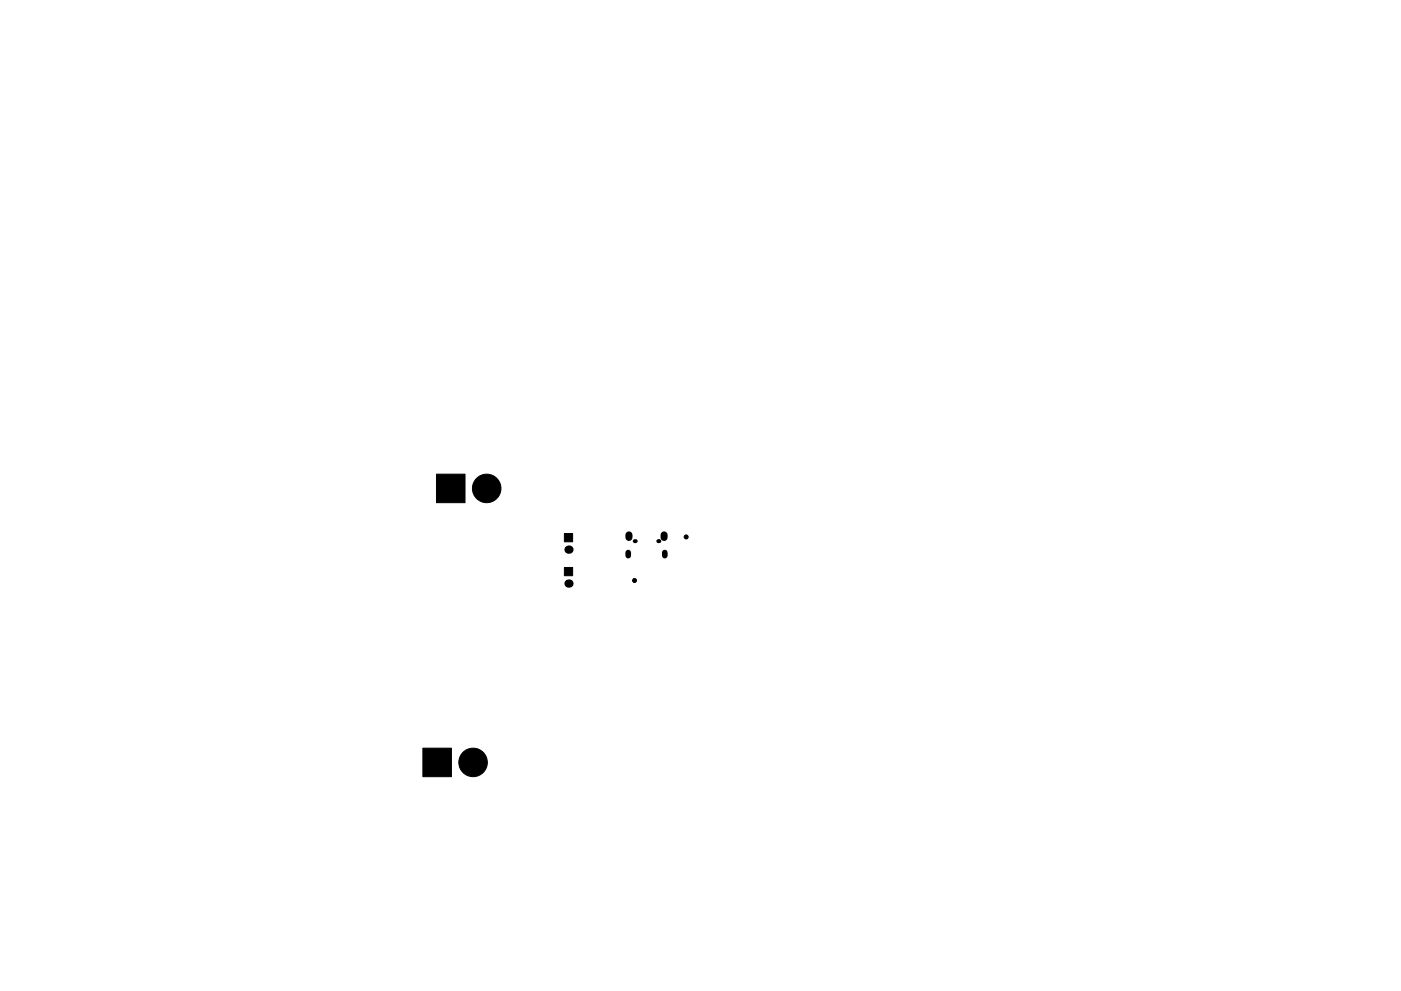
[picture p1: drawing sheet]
<svg xmlns="http://www.w3.org/2000/svg" width="297mm" height="210mm" viewBox="0 0 297 210" stroke-linecap="round" stroke-linejoin="round" font-family="sans-serif">
<g fill="#000" stroke="#000" stroke-width=".21">
<path d="M92.5 100.6h6.1v6.1h-6.1zM119.7 113.2h1.7v1.7h-1.7zM119.7 120.4h1.7v1.7h-1.7zM89.7 158.7h6v6.1h-6z"/>
<circle cx="103.2" cy="103.6" r="3"/>
<circle cx="145.5" cy="113.9" r=".43"/>
<circle cx="134.5" cy="123.2" r=".42"/>
<circle cx="100.3" cy="161.8" r="3"/>
</g>
<g fill="#000">
<circle cx="120.5" cy="116.6" r=".87"/>
<circle cx="134.6" cy="114.8" r=".43"/>
<circle cx="139.6" cy="114.8" r=".43"/>
<circle cx="120.5" cy="123.8" r=".87"/>
</g>
<path d="M133.2 117.2v.7M140.9 117.2v.7" fill="none" stroke="#000" stroke-width="1.2"/>
<path d="M133.3 113.5v.5M140.8 113.5v.5" fill="none" stroke="#000" stroke-width="1.5"/>
</svg>
